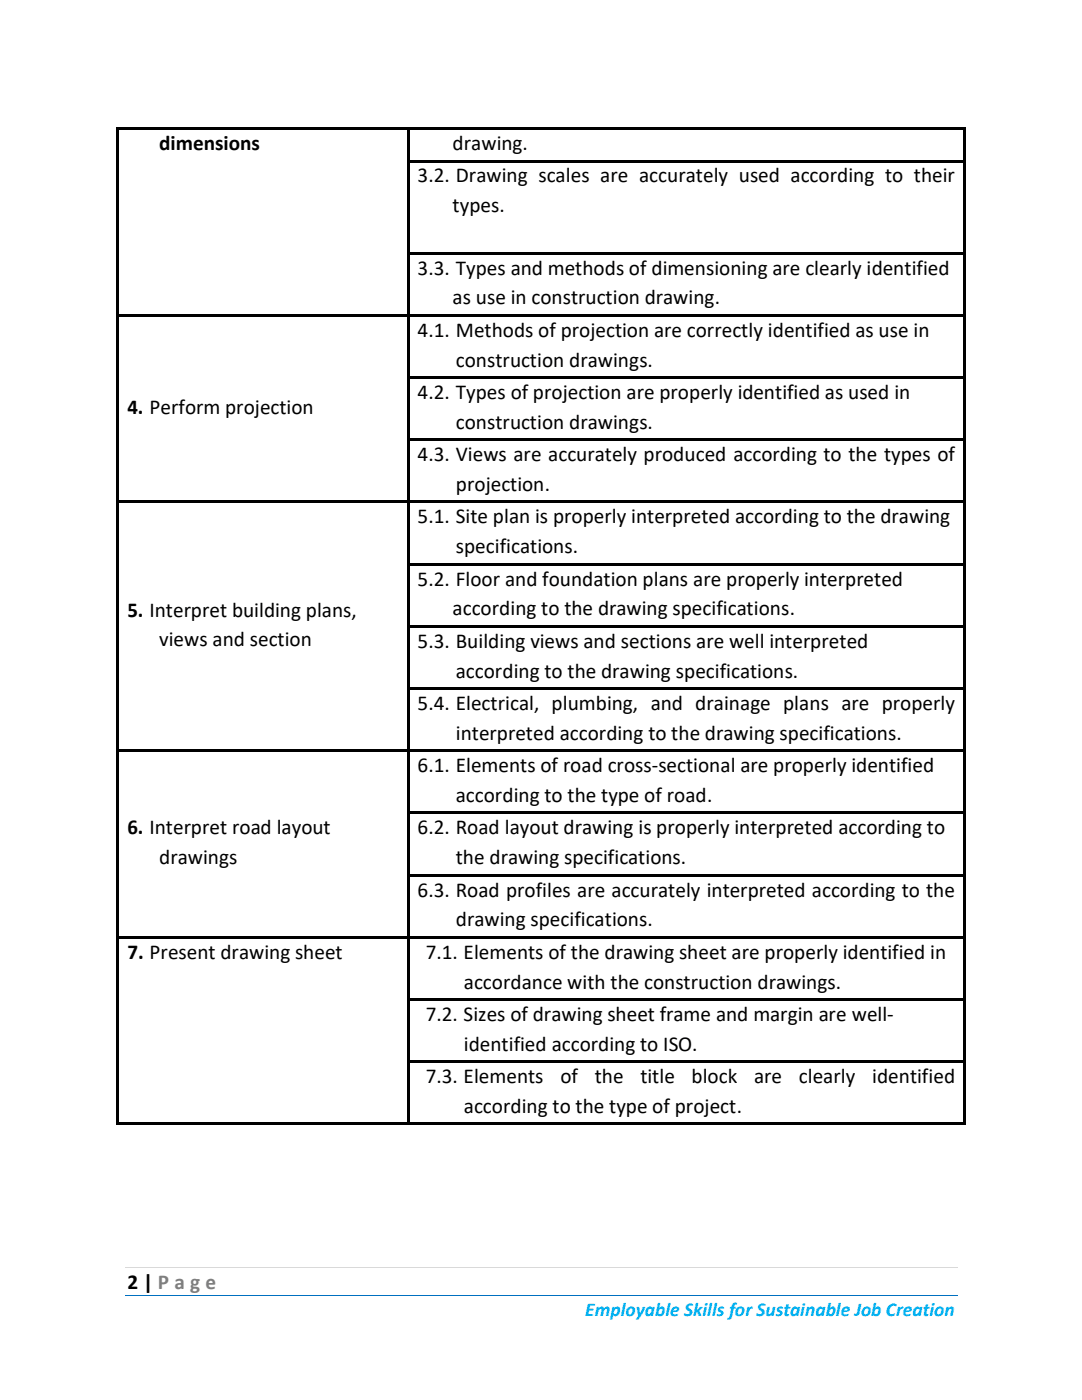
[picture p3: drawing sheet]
<svg xmlns="http://www.w3.org/2000/svg" width="216mm" height="279mm" viewBox="0 0 216 279" stroke-linecap="round" stroke-linejoin="round" font-family="sans-serif">
<defs><g id="words">
<g font-size="4.2">
<text x="31.8" y="30">dimensions</text>
<text x="90.3" y="30">drawing.</text>
<text x="83.3" y="36.4">3.2. Drawing scales are accurately used according to their</text>
<text x="90.3" y="42.4">types.</text>
<text x="83.3" y="54.8">3.3. Types and methods of dimensioning are clearly identified</text>
<text x="90.3" y="60.7">as use in construction drawing.</text>
<text x="83.3" y="67.2">4.1. Methods of projection are correctly identified as use in</text>
<text x="90.9" y="73.2">construction drawings.</text>
<text x="25.4" y="82.6">4. Perform projection</text>
<text x="83.3" y="79.6">4.2. Types of projection are properly identified as used in</text>
<text x="90.9" y="85.6">construction drawings.</text>
<text x="83.3" y="92.1">4.3. Views are accurately produced according to the types of</text>
<text x="90.9" y="98">projection.</text>
<text x="83.3" y="104.5">5.1. Site plan is properly interpreted according to the drawing</text>
<text x="90.9" y="110.4">specifications.</text>
<text x="83.3" y="116.9">5.2. Floor and foundation plans are properly interpreted</text>
<text x="25.4" y="123.1">5. Interpret building plans,</text>
<text x="90.3" y="122.8">according to the drawing specifications.</text>
<text x="31.8" y="129">views and section</text>
<text x="83.3" y="129.3">5.3. Building views and sections are well interpreted</text>
<text x="90.9" y="135.2">according to the drawing specifications.</text>
<text x="83.3" y="141.7">5.4. Electrical, plumbing, and drainage plans are properly</text>
<text x="90.9" y="147.6">interpreted according to the drawing specifications.</text>
<text x="83.3" y="154.1">6.1. Elements of road cross-sectional are properly identified</text>
<text x="90.9" y="160">according to the type of road.</text>
<text x="25.4" y="166.5">6. Interpret road layout</text>
<text x="83.3" y="166.5">6.2. Road layout drawing is properly interpreted according to</text>
<text x="31.8" y="172.5">drawings</text>
<text x="90.9" y="172.5">the drawing specifications.</text>
<text x="83.3" y="179">6.3. Road profiles are accurately interpreted according to the</text>
<text x="90.9" y="184.9">drawing specifications.</text>
<text x="25.4" y="191.4">7. Present drawing sheet</text>
<text x="84.9" y="191.4">7.1. Elements of the drawing sheet are properly identified in</text>
<text x="92.6" y="197.3">accordance with the construction drawings.</text>
<text x="84.9" y="203.8">7.2. Sizes of drawing sheet frame and margin are well-</text>
<text x="92.6" y="209.8">identified according to ISO.</text>
<text x="84.9" y="216.2">7.3. Elements</text>
<text x="111.8" y="216.2">of</text>
<text x="118.7" y="216.2">the</text>
<text x="127.8" y="216.2">title</text>
<text x="138" y="216.2">block</text>
<text x="150.5" y="216.2">are</text>
<text x="159.4" y="216.2">clearly</text>
<text x="174" y="216.2">identified</text>
<text x="92.6" y="222.2">according to the type of project.</text>
<text x="25.4" y="257.3">2 | P a g e</text>
</g>
<text font-size="3.9" fill="#00b0f0" x="116.8" y="262.7">Employable Skills for Sustainable Job Creation</text>
</g></defs>
<path d="M24.9 252.9h166.1" fill="none" stroke="#d9d9d9" stroke-width=".2"/>
<path d="M24.9 258.6h166.1" fill="none" stroke="#0070c0" stroke-width=".2"/>
<g fill="#000">
<path d="M23.2 25.4h.6v.6h-.6z" fill-rule="evenodd"/>
<path d="M23.2 25.4h.6v.5h-.6z" fill-rule="evenodd"/>
<path d="M23.2 25.9h.6v6h-.6z" fill-rule="evenodd"/>
<path d="M23.2 31.9h.6v.5h-.6z" fill-rule="evenodd"/>
<path d="M23.8 25.4h57.4v.5h-57.4z" fill-rule="evenodd"/>
<path d="M81.2 25.9l.5 .1z" fill-rule="evenodd"/>
<path d="M81.2 25.4h.5v.5h-.5z" fill-rule="evenodd"/>
<path d="M81.2 25.9h.5v6h-.5z" fill-rule="evenodd"/>
<path d="M81.2 31.9h.5v.5h-.5z" fill-rule="evenodd"/>
<path d="M81.7 25.4h110.5v.5h-110.5z" fill-rule="evenodd"/>
<path d="M81.7 31.9h110.5v.5h-110.5z" fill-rule="evenodd"/>
<path d="M192.2 25.4h.5v.6h-.5z" fill-rule="evenodd"/>
<path d="M192.2 25.4h.5v.5h-.5z" fill-rule="evenodd"/>
<path d="M192.2 25.9h.5v6h-.5z" fill-rule="evenodd"/>
<path d="M192.2 31.9h.5v.5h-.5z" fill-rule="evenodd"/>
<path d="M23.2 32.4h.6v17.9h-.6z" fill-rule="evenodd"/>
<path d="M23.2 50.3h.6v.5h-.6z" fill-rule="evenodd"/>
<path d="M81.2 32.4h.5v17.9h-.5z" fill-rule="evenodd"/>
<path d="M81.2 50.3h.5v.5h-.5z" fill-rule="evenodd"/>
<path d="M81.7 50.3h110.5v.5h-110.5z" fill-rule="evenodd"/>
<path d="M192.2 32.4h.5v17.9h-.5z" fill-rule="evenodd"/>
<path d="M192.2 50.3h.5v.5h-.5z" fill-rule="evenodd"/>
<path d="M23.2 50.8h.6v11.9h-.6z" fill-rule="evenodd"/>
<path d="M23.2 62.7h.6v.5h-.6z" fill-rule="evenodd"/>
<path d="M23.2 63.2h.6v11.9h-.6z" fill-rule="evenodd"/>
<path d="M23.2 75.1h.6v.5h-.6z" fill-rule="evenodd"/>
<path d="M23.8 62.7h57.4v.5h-57.4z" fill-rule="evenodd"/>
<path d="M81.2 50.8h.5v11.9h-.5z" fill-rule="evenodd"/>
<path d="M81.2 62.7h.5v.5h-.5z" fill-rule="evenodd"/>
<path d="M81.2 63.2h.5v11.9h-.5z" fill-rule="evenodd"/>
<path d="M81.2 75.1h.5v.5h-.5z" fill-rule="evenodd"/>
<path d="M81.7 62.7h110.5v.5h-110.5z" fill-rule="evenodd"/>
<path d="M81.7 75.1h110.5v.5h-110.5z" fill-rule="evenodd"/>
<path d="M192.2 50.8h.5v11.9h-.5z" fill-rule="evenodd"/>
<path d="M192.2 62.7h.5v.5h-.5z" fill-rule="evenodd"/>
<path d="M192.2 63.2h.5v11.9h-.5z" fill-rule="evenodd"/>
<path d="M192.2 75.1h.5v.5h-.5z" fill-rule="evenodd"/>
<path d="M23.2 75.6h.6v11.9h-.6z" fill-rule="evenodd"/>
<path d="M23.2 87.5h.6v.5h-.6z" fill-rule="evenodd"/>
<path d="M23.2 88h.6v11.9h-.6z" fill-rule="evenodd"/>
<path d="M81.2 75.6h.5v11.9h-.5z" fill-rule="evenodd"/>
<path d="M81.2 87.5h.5v.5h-.5z" fill-rule="evenodd"/>
<path d="M81.2 88h.5v11.9h-.5z" fill-rule="evenodd"/>
<path d="M81.7 87.5h110.5v.5h-110.5z" fill-rule="evenodd"/>
<path d="M192.2 75.6h.5v11.9h-.5z" fill-rule="evenodd"/>
<path d="M192.2 87.5h.5v.5h-.5z" fill-rule="evenodd"/>
<path d="M192.2 88h.5v11.9h-.5z" fill-rule="evenodd"/>
<path d="M23.2 99.9h.6v.6h-.6z" fill-rule="evenodd"/>
<path d="M23.2 100.5h.6v11.8h-.6z" fill-rule="evenodd"/>
<path d="M23.2 112.3h.6v.6h-.6z" fill-rule="evenodd"/>
<path d="M23.8 99.9h57.4v.5h-57.4z" fill-rule="evenodd"/>
<path d="M81.2 99.9h.5v.6h-.5z" fill-rule="evenodd"/>
<path d="M81.2 100.5h.5v11.8h-.5z" fill-rule="evenodd"/>
<path d="M81.2 112.3h.5v.6h-.5z" fill-rule="evenodd"/>
<path d="M81.7 99.9h110.5v.5h-110.5z" fill-rule="evenodd"/>
<path d="M81.7 112.3h110.5v.5h-110.5z" fill-rule="evenodd"/>
<path d="M192.2 99.9h.5v.6h-.5z" fill-rule="evenodd"/>
<path d="M192.2 100.5h.5v11.8h-.5z" fill-rule="evenodd"/>
<path d="M192.2 112.3h.5v.6h-.5z" fill-rule="evenodd"/>
<path d="M23.2 112.9h.6v11.8h-.6z" fill-rule="evenodd"/>
<path d="M23.2 124.7h.6v.6h-.6z" fill-rule="evenodd"/>
<path d="M23.2 125.3h.6v11.8h-.6z" fill-rule="evenodd"/>
<path d="M23.2 137.1h.6v.6h-.6z" fill-rule="evenodd"/>
<path d="M81.2 112.9h.5v11.8h-.5z" fill-rule="evenodd"/>
<path d="M81.2 124.7h.5v.6h-.5z" fill-rule="evenodd"/>
<path d="M81.2 125.3h.5v11.8h-.5z" fill-rule="evenodd"/>
<path d="M81.2 137.1h.5v.6h-.5z" fill-rule="evenodd"/>
<path d="M81.7 124.7h110.5v.5h-110.5z" fill-rule="evenodd"/>
<path d="M81.7 137.1h110.5v.5h-110.5z" fill-rule="evenodd"/>
<path d="M192.2 112.9h.5v11.8h-.5z" fill-rule="evenodd"/>
<path d="M192.2 124.7h.5v.6h-.5z" fill-rule="evenodd"/>
<path d="M192.2 125.3h.5v11.8h-.5z" fill-rule="evenodd"/>
<path d="M192.2 137.1h.5v.6h-.5z" fill-rule="evenodd"/>
<path d="M23.2 137.7h.6v11.9h-.6z" fill-rule="evenodd"/>
<path d="M23.2 149.6h.6v.5h-.6z" fill-rule="evenodd"/>
<path d="M23.8 149.6h57.4v.5h-57.4z" fill-rule="evenodd"/>
<path d="M81.2 137.7h.5v11.9h-.5z" fill-rule="evenodd"/>
<path d="M81.2 149.6h.5v.5h-.5z" fill-rule="evenodd"/>
<path d="M81.7 149.6h110.5v.5h-110.5z" fill-rule="evenodd"/>
<path d="M192.2 137.7h.5v11.9h-.5z" fill-rule="evenodd"/>
<path d="M192.2 149.6h.5v.5h-.5z" fill-rule="evenodd"/>
<path d="M23.2 150.1h.6v11.9h-.6z" fill-rule="evenodd"/>
<path d="M23.2 162h.6v.5h-.6z" fill-rule="evenodd"/>
<path d="M23.2 162.5h.6v11.9h-.6z" fill-rule="evenodd"/>
<path d="M23.2 174.4h.6v.5h-.6z" fill-rule="evenodd"/>
<path d="M81.2 150.1h.5v11.9h-.5z" fill-rule="evenodd"/>
<path d="M81.2 162h.5v.5h-.5z" fill-rule="evenodd"/>
<path d="M81.2 162.5h.5v11.9h-.5z" fill-rule="evenodd"/>
<path d="M81.2 174.4h.5v.5h-.5z" fill-rule="evenodd"/>
<path d="M81.7 162h110.5v.5h-110.5z" fill-rule="evenodd"/>
<path d="M81.7 174.4h110.5v.5h-110.5z" fill-rule="evenodd"/>
<path d="M192.2 150.1h.5v11.9h-.5z" fill-rule="evenodd"/>
<path d="M192.2 162h.5v.5h-.5z" fill-rule="evenodd"/>
<path d="M192.2 162.5h.5v11.9h-.5z" fill-rule="evenodd"/>
<path d="M192.2 174.4h.5v.5h-.5z" fill-rule="evenodd"/>
<path d="M23.2 174.9h.6v11.9h-.6z" fill-rule="evenodd"/>
<path d="M23.2 186.8h.6v.5h-.6z" fill-rule="evenodd"/>
<path d="M23.2 187.3h.6v11.9h-.6z" fill-rule="evenodd"/>
<path d="M23.2 199.2h.6v.6h-.6z" fill-rule="evenodd"/>
<path d="M23.8 186.8h57.4v.5h-57.4z" fill-rule="evenodd"/>
<path d="M81.2 174.9h.5v11.9h-.5z" fill-rule="evenodd"/>
<path d="M81.2 186.8h.5v.5h-.5z" fill-rule="evenodd"/>
<path d="M81.2 187.3h.5v11.9h-.5z" fill-rule="evenodd"/>
<path d="M81.2 199.2h.5v.6h-.5z" fill-rule="evenodd"/>
<path d="M81.7 186.8h110.5v.5h-110.5z" fill-rule="evenodd"/>
<path d="M81.7 199.2h110.5v.6h-110.5z" fill-rule="evenodd"/>
<path d="M192.2 174.9h.5v11.9h-.5z" fill-rule="evenodd"/>
<path d="M192.2 186.8h.5v.5h-.5z" fill-rule="evenodd"/>
<path d="M192.2 187.3h.5v11.9h-.5z" fill-rule="evenodd"/>
<path d="M192.2 199.2h.5v.6h-.5z" fill-rule="evenodd"/>
<path d="M23.2 199.8h.6v11.9h-.6z" fill-rule="evenodd"/>
<path d="M23.2 211.7h.6v.5h-.6z" fill-rule="evenodd"/>
<path d="M81.2 199.8h.5v11.9h-.5z" fill-rule="evenodd"/>
<path d="M81.2 211.7h.5v.5h-.5z" fill-rule="evenodd"/>
<path d="M81.7 211.7h110.5v.5h-110.5z" fill-rule="evenodd"/>
<path d="M192.2 199.8h.5v11.9h-.5z" fill-rule="evenodd"/>
<path d="M192.2 211.7h.5v.5h-.5z" fill-rule="evenodd"/>
<path d="M23.2 212.2h.6v11.9h-.6z" fill-rule="evenodd"/>
<path d="M23.2 224.1h.6v.5h-.6z" fill-rule="evenodd"/>
<path d="M23.2 224.1h.6v.5h-.6z" fill-rule="evenodd"/>
<path d="M23.8 224.1h57.4v.5h-57.4z" fill-rule="evenodd"/>
<path d="M81.2 212.2h.5v11.9h-.5z" fill-rule="evenodd"/>
<path d="M81.2 224.1h.5v.5h-.5z" fill-rule="evenodd"/>
<path d="M81.7 224.1h110.5v.5h-110.5z" fill-rule="evenodd"/>
<path d="M192.2 212.2h.5v11.9h-.5z" fill-rule="evenodd"/>
<path d="M192.2 224.1h.5v.5h-.5z" fill-rule="evenodd"/>
<path d="M192.2 224.1h.5v.5h-.5z" fill-rule="evenodd"/>
</g>
<use href="#words"/>
</svg>
